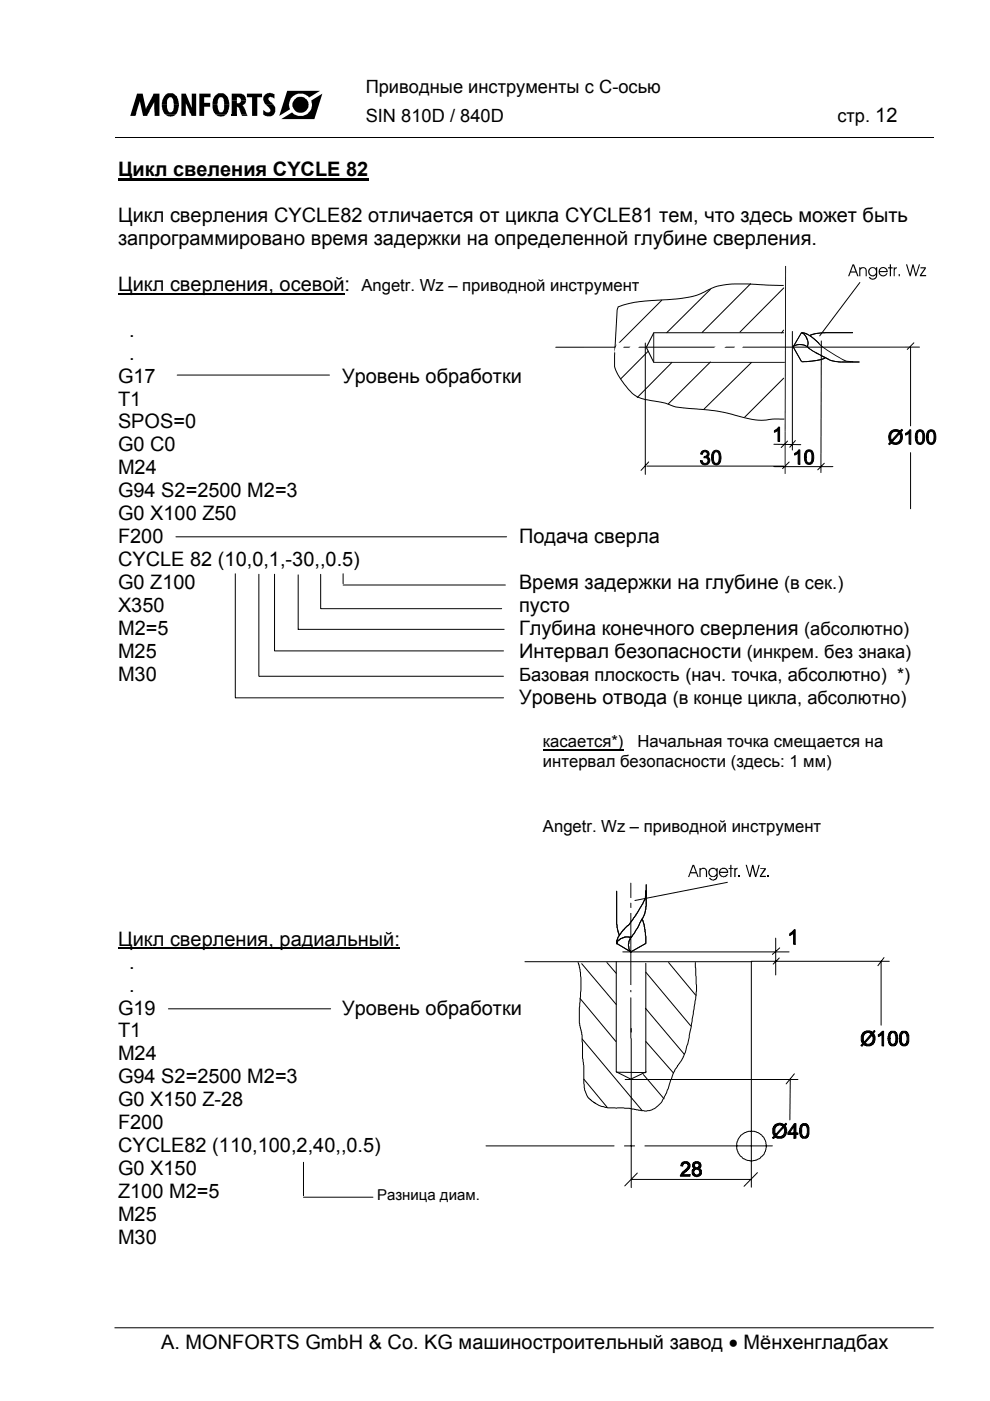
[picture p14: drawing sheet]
<svg xmlns="http://www.w3.org/2000/svg" width="210mm" height="297mm" viewBox="0 0 210 297" stroke-linecap="round" stroke-linejoin="round" font-family="sans-serif">
<defs><g id="words">
<g font-size="4.2">
<text x="25" y="37.3">Цикл свеления CYCLE 82</text>
<text x="25" y="47">Цикл сверления CYCLE82 отличается от цикла CYCLE81 тем, что здесь может быть</text>
<text x="25" y="51.9">запрограммировано время задержки на определенной глубине сверления.</text>
<text x="25" y="61.6">Цикл сверления, осевой:</text>
<text x="27.4" y="71.4">.</text>
<text x="27.4" y="76.2">.</text>
<text x="25" y="81.1">G17</text>
<text x="72.5" y="81.1">Уровень обработки</text>
<text x="25" y="86">T1</text>
<text x="25" y="90.8">SPOS=0</text>
<text x="25" y="95.7">G0 C0</text>
<text x="25" y="100.6">M24</text>
<text x="25" y="105.5">G94 S2=2500 M2=3</text>
<text x="25" y="110.3">G0 X100 Z50</text>
<text x="25" y="115.2">F200</text>
<text x="110" y="115.2">Подача сверла</text>
<text x="25" y="120.1">CYCLE 82 (10,0,1,-30,,0.5)</text>
<text x="25" y="124.9">G0 Z100</text>
<text x="110" y="124.9">Время задержки на глубине (в сек.)</text>
<text x="25" y="129.8">X350</text>
<text x="110" y="129.8">пусто</text>
<text x="25" y="134.7">M2=5</text>
<text x="110" y="134.7">Глубина конечного сверления (абсолютно)</text>
<text x="25" y="139.5">M25</text>
<text x="110" y="139.5">Интервал безопасности (инкрем. без знака)</text>
<text x="25" y="144.4">M30</text>
<text x="110" y="149.3">Уровень отвода (в конце цикла, абсолютно)</text>
<text x="25" y="200.5">Цикл сверления, радиальный:</text>
<text x="27.4" y="205.4">.</text>
<text x="25" y="215.1">G19</text>
<text x="27.4" y="210.2">.</text>
<text x="72.5" y="215.1">Уровень обработки</text>
<text x="25" y="220">T1</text>
<text x="25" y="224.8">M24</text>
<text x="25" y="229.7">G94 S2=2500 M2=3</text>
<text x="25" y="234.6">G0 X150 Z-28</text>
<text x="25" y="239.4">F200</text>
<text x="25" y="244.3">CYCLE82 (110,100,2,40,,0.5)</text>
<text x="25" y="249.2">G0 X150</text>
<text x="25" y="254">Z100 M2=5</text>
<text x="25" y="258.9">M25</text>
<text x="25" y="263.8">M30</text>
<text x="34.2" y="286.1">A. MONFORTS GmbH &amp; Co. KG машиностроительный завод • Мёнхенгладбах</text>
</g>
<g font-size="3.9">
<text x="77.5" y="19.7">Приводные инструменты с C-осью</text>
<text x="77.5" y="25.9">SIN 810D / 840D</text>
<text x="177.5" y="25.9">стр. 12</text>
<text x="110" y="144.4">Базовая плоскость (нач. точка, абсолютно) *)</text>
</g>
<g font-size="3.5">
<text x="76.6" y="61.6">Angetr. Wz – приводной инструмент</text>
<text x="115.1" y="158.5">касается*)</text>
<text x="135.1" y="158.5">Начальная точка смещается на</text>
<text x="115.1" y="162.5">интервал безопасности (здесь: 1 мм)</text>
<text x="115.1" y="176.3">Angetr. Wz – приводной инструмент</text>
</g>
<text font-size="3.2" x="79.9" y="254.5">Разница диам.</text>
</g></defs>
<path d="M24.5 29.1h173.6" fill="none" stroke="#000" stroke-width=".21"/>
<path d="M60.9 19.3h6.9l-8.6 5.3zM59.6 25.3l8.7-5.4-1.6 5.4z" fill="#000"/>
<circle cx="63.7" cy="22.2" r="2.4" fill="#fff"/>
<g fill="#000">
<path d="M29.1 19.9h1.1l.7 3.2 1.6-3.2h1.3v4.7h-1l-.1-3.1-1.5 3.1h-.9l-.6-3.1-1 3.1h-1.1z" fill-rule="evenodd"/>
<path d="M38.5 19.9h.9l1.3 3v-3h.9v4.7h-1l-1.3-3 .1 3h-.9z" fill-rule="evenodd"/>
<path d="M42.3 19.9h2.3v.7h-1.3v1.2h1.3v.8h-1.3v2h-1z" fill-rule="evenodd"/>
<path d="M52.3 19.9h3.3v.7h-1.1v4h-1.1v-4h-1.1z" fill-rule="evenodd"/>
<path d="M35.1 20.1l.6-.3h.9a2.66 2.66 0 0 1 1.4 2.4h-1.1l-.1-.8a.73 .73 0 0 0-.9-.8 1.46 1.46 0 0 0-.5 1.6h-1.1l.2-1.1z" fill-rule="evenodd"/>
<path d="M34.3 22.2h1.1l.1 .9a.73 .73 0 0 0 .8 .7l.5-.5 .1-1.1h1.1l-.2 1.1-.5 .9h-2.3l-.6-1.1z" fill-rule="evenodd"/>
<path d="M35 24.2h2.3a1.54 1.54 0 0 1-2.3 0z" fill-rule="evenodd"/>
<path d="M45.8 20.1l.5-.3 1.2 .1a2.45 2.45 0 0 1 1.1 2.3h-1.1l-.1-1.2-.3-.4h-.5l-.2 .2-.2 .6-.1 .8h-1v-.6a2.08 2.08 0 0 1 .7-1.5z" fill-rule="evenodd"/>
<path d="M45.7 24.2h2.2a1.71 1.71 0 0 1-2.2 0z" fill-rule="evenodd"/>
<path d="M45.1 22.2h1l.3 1.4 .2 .2h.5a1.68 1.68 0 0 0 .4-1.6h1.1l-.2 1.5-.4 .5h-2.3a2.15 2.15 0 0 1-.6-2z" fill-rule="evenodd"/>
<path d="M49.1 19.9h2.1a1.34 1.34 0 0 1 1 1.4h-1.1l-.2-.5-.3-.2h-.4v.7h-1.1z" fill-rule="evenodd"/>
<path d="M49.1 21.3h1.1v.6l.7-.1 .2-.5h1.1l-.2 .6-.6 .5 .4 .5 .5 1.3h-1.1l-.5-1.2-.4-.4-.1 1.6h-1.1z" fill-rule="evenodd"/>
<path d="M51.2 24.2h1.1l.2 .4h-1.2z" fill-rule="evenodd"/>
<path d="M56.4 22.2h1.6l.4 .6v.9l-.7 .9-1.1 .1-.8-.4v-1l.2 .2a.88 .88 0 0 0 1.3 .1l-.2-.7z" fill-rule="evenodd"/>
<path d="M56.2 20.1v-.1a1.36 1.36 0 0 1 1.7-.1h.3v1l-.3-.2a.72 .72 0 0 0-1 .1l.2 .6 .9 .8h-1.6a1.45 1.45 0 0 1-.2-2.1z" fill-rule="evenodd"/>
<circle cx="63.7" cy="22.2" r="1.69"/>
</g>
<g fill="#000">
<path d="M49.1 24.2h1.1v.4h-1.1zM169.8 70.5l.2 .1-1.7 3h-.2zM168.1 73.6l.2-.1 1.7 3.1-.1 .1zM170 76.6l3.1-.3 1.7-.5 .2 .2a13.2 13.2 0 0 1-5 .8zM168.3 73.3l.7-.3h.9l.9 .2 .3 .2-.1 .2a2.3 2.3 0 0 0-2.7 0l-.2-.1zM171.1 73.6l.2-.1a12.1 12.1 0 0 0 4 2.3l.6 .4-.1 .2-3.4-1.8zM171.1 72.2l.2-.1 .1 .4-.1 1.1-.2-.1 .1-.6zM170 70.5l.6 .3 .5 .7 .2 .6-.2 .1a2.29 2.29 0 0 0-1.1-1.5zM173.5 72.9l.2-.1 1.8 1.4 3.4 2-.1 .3-3.4-2.1zM169.8 70.5a3.6 3.6 0 0 1 2.9 1.3l1.1 1-.2 .1-2.1-1.8-.9-.4h-.7zM171.6 71.1a6.9 6.9 0 0 1 3.3-.7v.3a6.9 6.9 0 0 0-3.2 .6zM175.9 76.2l1.2 .3 1.3 .2v.2l-2-.3-.6-.2z"/>
<path d="M178.9 76.2l.5 .3 1.5 .1v.2l-1.6-.2-.5-.1zM174.9 70.4h5.9v.2h-5.9zM178.4 76.6h3.8v.3h-3.8z"/>
</g>
<path d="M194.9 73.6h-77.1M24.3 281.5h173.6" fill="none" stroke="#000" stroke-width=".21"/>
<g fill="#fff">
<path d="M186.4 63.2l.9 .1-.1 1.9-1-.1z"/>
<path d="M184.3 63.4h.9l-.1 1.5-1-.1z"/>
<path d="M168.2 63l1 .2-.4 2-1-.2z"/>
<path d="M166.6 63.2l1 .1-.2 1.6-1-.1z"/>
<path d="M170.1 82.3l.9 .1-.2 3.2-1-.1z"/>
<path d="M167.7 81.9l1 .1-.2 3.8-.9-.1z"/>
<path d="M152.5 81.9l.9 .1-.5 4.4-1-.1z"/>
<path d="M149.7 82.2l.9 .1-.2 3.7h-1z"/>
</g>
<g fill="#000">
<path d="M148.7 95.8a.85 .85 0 0 1 1.3-.3 .85 .85 0 0 1 .1 1.3l-.2 .1a.96 .96 0 0 1 .2 1.6 .96 .96 0 0 1-1.6-.6v-.2h.4a.63 .63 0 0 0 .7 .6 .63 .63 0 0 0 .5-.9 .63 .63 0 0 0-.9-.3l.1-.3a.53 .53 0 0 0 .7-.5 .53 .53 0 0 0-.5-.6 .53 .53 0 0 0-.6 .6h-.4zM151.3 95.7a.97 .97 0 0 1 1.1-.1 .97 .97 0 0 1 .4 1l.1 .7a1.01 1.01 0 0 1-.6 1.1 1.01 1.01 0 0 1-1.2-.2 2.4 2.4 0 0 1 .2-2.5zM151.5 95.9a2.23 2.23 0 0 0 .1 2.3 .81 .81 0 0 0 .9-1v-.5a.65 .65 0 0 0-.2-.7 .65 .65 0 0 0-.8-.1z" fill-rule="evenodd"/>
<path d="M164.2 91.3l.9-.7h.2v3h-.3v-2.4l-.8 .5z" fill-rule="evenodd"/>
<path d="M168.5 96.1l.9-.7h.2v3h-.4v-2.4l-.7 .5zM170.9 95.7a.97 .97 0 0 1 1.1-.2 .97 .97 0 0 1 .5 1v.7a1 1 0 0 1-.9 1.2 1 1 0 0 1-1-1.1v-1zM171.2 95.8a2.26 2.26 0 0 0 .1 2.3 .74 .74 0 0 0 .8-1v-.7a.59 .59 0 0 0-.2-.6 .59 .59 0 0 0-.7 0z" fill-rule="evenodd"/>
<path d="M188.8 91.5a1.5 1.5 0 0 1 2-.1l.4-.4 .2 .2-.4 .4a1.54 1.54 0 0 1 0 2.1 1.54 1.54 0 0 1-2 .2l-.4 .4-.2-.2 .4-.4-.3-.5a1.73 1.73 0 0 1 .3-1.7zM189.1 91.7a1.37 1.37 0 0 0-.2 1.4l.1 .3 1.6-1.7-.7-.3zM190.8 91.9l-1.6 1.7a1.16 1.16 0 0 0 1.5-.1 1.16 1.16 0 0 0 .1-1.5zM192 91.9l.9-.8h.2v3.1h-.4v-2.4l-.7 .4zM194.4 91.4a.97 .97 0 0 1 1.1-.2 .97 .97 0 0 1 .5 1.1v.6a1 1 0 0 1-.8 1.3 1 1 0 0 1-1.1-1.1v-1zM194.7 91.6a2.26 2.26 0 0 0 .1 2.3 .76 .76 0 0 0 .9-1l-.1-1a.53 .53 0 0 0-.3-.4 .53 .53 0 0 0-.6 .1zM196.8 91.4a.97 .97 0 0 1 1.1-.2 .97 .97 0 0 1 .5 1.1v.6a1.02 1.02 0 0 1-.5 1.1 1.02 1.02 0 0 1-1.2-.1 2.58 2.58 0 0 1 .1-2.5zM197 91.7l-.2 1.3a.63 .63 0 0 0 .3 .8 .63 .63 0 0 0 .8-.1l.1-.8v-1a.51 .51 0 0 0-.4-.4 .51 .51 0 0 0-.6 .2z" fill-rule="evenodd"/>
</g>
<g fill="none" stroke="#000" stroke-width=".21">
<path d="M137.4 74.5l-5.8 5.8M140.3 63.6l-9.9 10M142.5 76.8l-7.4 7.5M150.6 61.3l-9.2 9.2M150.6 76.8l-8.9 8.8M159.2 60.2l-10.3 10.3M159.3 76.9l-10 9.8M166.1 60.5h-3.4a32.2 32.2 0 0 0-10.6 .2h-.3a27.8 27.8 0 0 1-5.6 2.3l-4.7 .5a34.6 34.6 0 0 0-10.5 1.6l-.1 .6-.6 9.7v2.3a13.8 13.8 0 0 0 4.8 6.4l1.3 .5a32.7 32.7 0 0 1 7.2 1.7l1.3 .2a49 49 0 0 1 13.7 2.2 12.5 12.5 0 0 0 5.6 .1l2 .1M166.1 70l-.4 .6M166.2 61l-9.3 9.4M148.7 95.8a.85 .85 0 0 1 1.3-.3 .85 .85 0 0 1 .1 1.3l-.2 .1a.96 .96 0 0 1 .2 1.6 .96 .96 0 0 1-1.6-.6v-.2h.4a.63 .63 0 0 0 .7 .6 .63 .63 0 0 0 .5-.9 .63 .63 0 0 0-.9-.3l.1-.3a.53 .53 0 0 0 .7-.5 .53 .53 0 0 0-.5-.6 .53 .53 0 0 0-.6 .6h-.4zM151.3 95.7a.97 .97 0 0 1 1.1-.1 .97 .97 0 0 1 .4 1l.1 .7a1.01 1.01 0 0 1-.6 1.1 1.01 1.01 0 0 1-1.2-.2 2.4 2.4 0 0 1 .2-2.5z"/>
<path d="M151.5 95.9a.65 .65 0 0 1 .8 .1 .65 .65 0 0 1 .2 .7l-.1 .7a.62 .62 0 0 1-.4 .8 .62 .62 0 0 1-.7-.7v-1zM164.2 91.3l.9-.7h.2v3h-.3v-2.4l-.8 .5zM166.2 80.2l-8.3 8.2M168.5 96.1l.9-.7h.2v3h-.4v-2.4l-.7 .5zM170.9 95.7a.97 .97 0 0 1 1.1-.2 .97 .97 0 0 1 .5 1v.7a1 1 0 0 1-.9 1.2 1 1 0 0 1-1-1.1v-1zM171.2 95.8a.64 .64 0 0 1 .8 .1 .64 .64 0 0 1 .1 .7v.7a.61 .61 0 0 1-.5 .8 .61 .61 0 0 1-.6-.7v-1zM188.8 91.5a1.5 1.5 0 0 1 2-.1l.4-.4 .2 .2-.4 .4a1.54 1.54 0 0 1 0 2.1 1.54 1.54 0 0 1-2 .2l-.4 .4-.2-.2 .4-.4-.3-.5a1.73 1.73 0 0 1 .3-1.7zM189.1 91.7l.8-.3 .7 .3-1.6 1.7-.1-.4a1.33 1.33 0 0 1 .2-1.3zM190.8 91.9a1.18 1.18 0 0 1-.1 1.5 1.18 1.18 0 0 1-1.5 .2zM192 91.9l.9-.8h.2v3.1h-.4v-2.4l-.7 .4zM194.4 91.4a.97 .97 0 0 1 1.1-.2 .97 .97 0 0 1 .5 1.1v.6a1 1 0 0 1-.8 1.3 1 1 0 0 1-1.1-1.1v-1zM194.6 91.7a.63 .63 0 0 1 .8-.1 .63 .63 0 0 1 .3 .7l-.1 .7a.64 .64 0 0 1-.5 .9 .64 .64 0 0 1-.6-.9z"/>
<path d="M196.8 91.4a.97 .97 0 0 1 1.1-.2 .97 .97 0 0 1 .5 1.1v.6a1.02 1.02 0 0 1-.5 1.1 1.02 1.02 0 0 1-1.2-.1 2.58 2.58 0 0 1 .1-2.5zM197 91.7a.63 .63 0 0 1 .8-.1 .63 .63 0 0 1 .2 .7v.9a.6 .6 0 0 1-.6 .7 .6 .6 0 0 1-.6-.7v-.7z"/>
</g>
<g fill="#000">
<path d="M138.5 70.5l.2 .1-1.6 3.1h-.2zM138.5 70.5h.2l-.1 6.4zM136.9 73.7l.2-.1 1.6 3.2h-.1zM138.5 70.4h27.7v.3h-27.6l.1-.2zM138.6 76.7h27.8v.2h-27.8zM169.8 70.5l.2 .1-1.7 3h-.2zM168.1 73.6l.2-.1 1.7 3.1-.1 .1zM170 76.6l3.1-.3 1.7-.5 .2 .2a13.2 13.2 0 0 1-5 .8zM168.3 73.3l.7-.3h.9l.9 .2 .3 .2-.1 .2a2.3 2.3 0 0 0-2.7 0l-.2-.1zM171.1 73.6l.2-.1a12.1 12.1 0 0 0 4 2.3l.6 .4-.1 .2-3.4-1.8zM171.1 72.2l.2-.1 .1 .4-.1 1.1-.2-.1 .1-.6zM170 70.5l.6 .3 .5 .7 .2 .6-.2 .1a2.29 2.29 0 0 0-1.1-1.5z"/>
<path d="M169.8 70.5a3.6 3.6 0 0 1 2.9 1.3l1.1 1-.2 .1-2.1-1.8-.9-.4h-.7zM171.6 71.1a6.9 6.9 0 0 1 3.3-.7v.3a6.9 6.9 0 0 0-3.2 .6zM175.9 76.2l1.2 .3 1.3 .2v.2l-2-.3-.6-.2zM174.9 70.4h5.9v.2h-5.9zM178.4 76.6h3.8v.3h-3.8zM166.4 91.5h.2v9h-.2z"/>
</g>
<path d="M166.5 56.4v35.1" fill="none" stroke="#000" stroke-width=".3"/>
<g fill="#fff">
<path d="M156.1 72.8l1.5 .5-.7 1.8-1.5-.6z"/>
<path d="M152.8 72.2l1.2 1.1-1.5 1.7-1.2-1z"/>
<path d="M134.4 72.3l1.3 .9-1.5 2.2-1.3-.8z"/>
<path d="M130.9 72.5l1.5 .5-.7 2.1-1.5-.4z"/>
</g>
<g fill="none" stroke="#000" stroke-width=".21">
<path d="M182.3 59.9l-8.5 11.3M37.6 79.5h32.2M136.8 72.7v27.9M168 70.3v25.1M174.1 72.3v27.9M193.1 73.6v16.7M193.8 72.7l-1.4 1.4M137.1 98.8h29.1M137.5 97.9l-1.6 1.8M164.1 94.2l5.7 .1M164.1 98.9h12.5M167 93.5l-1.4 1.4"/>
<path d="M167.3 98l-1.4 1.4M168.6 93.4l-1.2 1.4M174.8 98.2l-1.4 1.4M193.1 96v11.9M37.3 113.8h70.1M49.9 121.6v26.2M54.9 121.8v21.6M58.2 121.8v16.2M58.3 138h48.5M63.2 121.9v11.5h43.7M68 121.8v7.3h38.4M72.7 124h34.4"/>
<path d="M72.7 121.6v2.2M49.9 148h56.9M55 143.4h51.7"/>
</g>
<g fill="#000">
<path d="M180.8 56h.3l.9 2.6h-.2l-.3-.8h-1.1l-.3 .8h-.3zM180.9 56.3l-.5 1.3h1zM182.2 56.7h.2v.2a.78 .78 0 0 1 .8-.3 .78 .78 0 0 1 .6 .6v1.4h-.3v-1.3a.57 .57 0 0 0-.5-.4 .57 .57 0 0 0-.6 .4v1.3h-.2zM184.3 56.9l.4-.2 .4-.1 .6 .4v-.3h.3v1.7a.95 .95 0 0 1-1.4 .8l-.4-.5 .3 .1a.68 .68 0 0 0 .9 .2 .68 .68 0 0 0 .3-.8 .96 .96 0 0 1-1.4 .1 .96 .96 0 0 1 0-1.4zM184.3 57.6a.76 .76 0 0 0 1.5 0 .76 .76 0 0 0-1.5 0zM186.6 56.9a.99 .99 0 0 1 1.1-.2 .99 .99 0 0 1 .5 1h-1.7a.71 .71 0 0 0 .6 .7 .71 .71 0 0 0 .8-.4h.3a.99 .99 0 0 1-1.5 .5 .99 .99 0 0 1-.1-1.6zM186.8 57l-.3 .5h1.5a.74 .74 0 0 0-1.2-.5zM188.7 56h.2v.7h.4v.2h-.4v1.7h-.2v-1.7h-.4v-.2h.4zM189.5 56.7h.2v.2l.4-.3v.3l-.2 .1-.2 .3v1.3h-.2zM190.5 58.1h.3v.5h-.3zM192.1 56h.2l.7 2.1 .5-2.1h.2l.5 2.1 .6-2.1h.3l-.8 2.6h-.2l-.5-2.1-.5 2.1h-.2z" fill-rule="evenodd"/>
<path d="M195.2 56.7h1.1v.2l-1 1.4h1.1v.3h-1.4v-.3l1-1.4h-.8z" fill-rule="evenodd"/>
</g>
<path d="M25 38h53.1" fill="none" stroke="#000" stroke-width=".44"/>
<path d="M25 62.2h48.1M25 201.1h59.8" fill="none" stroke="#000" stroke-width=".32"/>
<path d="M115.1 159h17.1" fill="none" stroke="#000" stroke-width=".25"/>
<g fill="#fff">
<path d="M155.6 213.6l3.2 .2-.1 1-3.1-.3z" fill-rule="evenodd"/>
<path d="M155.2 215.8l3.7 .2-.1 .9-3.6-.1z" fill-rule="evenodd"/>
<path d="M155.3 230.5l4.1 .6-.1 .9-4.1-.5z" fill-rule="evenodd"/>
<path d="M155.5 233.2l3.7 .3-.1 .9-3.7-.3z" fill-rule="evenodd"/>
<path d="M155.6 213.6l3.2 .2-.1 1-3.1-.3z" fill-rule="evenodd"/>
<path d="M155.2 215.8l3.7 .2-.1 .9-3.6-.1z" fill-rule="evenodd"/>
<path d="M155.3 230.5l4.1 .6-.1 .9-4.1-.5z" fill-rule="evenodd"/>
<path d="M155.5 233.2l3.7 .3-.1 .9-3.7-.3z" fill-rule="evenodd"/>
</g>
<path d="M130.7 189v7l.3 1.4 .3 .9M133.7 198.9l-.3 .5a2.48 2.48 0 0 0 .1 2.1l.3 .3M133.8 198.8l-.4-.2h-.9l-1.2 .6-.6 .7M133.8 187.2v32.9M136.2 195l.4 1.1 .2 1 .1 2.8M136.9 188.9l-.1 1.6-.6 1.2-2.7 4.2-1.4 1.3-1 1.4-.4 .8v.7M137 187.6v4.5l-.2 1.5-1.7 3.2-1.3 1.9M35.7 213.9h34.4M128.7 204.1l2 2.3M130.7 200l3.1 1.8 3.1-1.8" fill="none" stroke="#000" stroke-width=".21"/>
<g fill="#fff">
<path d="M133.1 190.3l1.9 .2-.1 1-1.9-.2z"/>
<path d="M133.2 192.5l1.4 .1-.1 1-1.4-.1z"/>
<path d="M133 208.7l2 .4-.2 1-2-.4z"/>
<path d="M133.1 210.3l1.5 .2-.1 1-1.6-.2z"/>
<path d="M152.4 206.8l3.3 .4-.1 .9-3.3-.3z"/>
<path d="M152 209.2l3.9 .2v1l-3.9-.2z"/>
<path d="M152.1 224.7l4.4 .6-.1 .9-4.5-.5z"/>
<path d="M152.3 227.5l3.8 .3v1l-3.8-.3z"/>
</g>
<path d="M130.7 189v7l.3 1.4 .3 .9M133.7 198.9l-.3 .5a2.48 2.48 0 0 0 .1 2.1l.3 .3M133.8 198.8l-.4-.2h-.9l-1.2 .6-.6 .7M136.2 195l.4 1.1 .2 1 .1 2.8M136.9 188.9l-.1 1.6-.6 1.2-2.7 4.2-1.4 1.3-1 1.4-.4 .8v.7M137 187.6v4.5l-.2 1.5-1.7 3.2-1.3 1.9M130.7 200l3.1 1.8 3.1-1.8M130.7 227.2l3.1 1.6 3.2-1.6" fill="none" stroke="#000" stroke-width=".21"/>
<g fill="#fff">
<path d="M133.1 190.3l1.9 .2-.1 1-1.9-.2z"/>
<path d="M133.2 192.5l1.4 .1-.1 1-1.4-.1z"/>
<path d="M133 208.7l2 .4-.2 1-2-.4z"/>
<path d="M133.1 210.3l1.5 .2-.1 1-1.6-.2z"/>
<path d="M152.4 206.8l3.3 .4-.1 .9-3.3-.3z"/>
<path d="M152 209.2l3.9 .2v1l-3.9-.2z"/>
<path d="M152.1 224.7l4.4 .6-.1 .9-4.5-.5z"/>
<path d="M152.3 227.5l3.8 .3v1l-3.8-.3z"/>
</g>
<g fill="none" stroke="#000" stroke-width=".21">
<path d="M122.6 204.1l.4 1.4 .2 1.7v2.9l-.4 3.6v3.2l.6 2.5 .1 5 .3 1.5v3.8a4.9 4.9 0 0 0 1.1 3.1l.7 .7a7.8 7.8 0 0 0 3.2 1.4h3.4l1.9 .2a8.1 8.1 0 0 0 4.1 .2l.5-.2a8.7 8.7 0 0 0 3-4.3l.1-.5a13 13 0 0 1 2.8-5.6l.1-.2a18.9 18.9 0 0 0 1.6-5.8l1.2-6.9a26.9 26.9 0 0 0-.1-6.7v-1M123 211.7l7.6 9.1M123.3 204.3l7.4 8.7M130.7 203.9v23.3M132 201.8h35.3M136.8 213.8l8.3 9.7M136.9 204.2v23.2l-6.2-.1M136.9 206.1l9.6 11.4M141.8 204.1l5.7 6.9M182.9 219.1l.8-.5h.7l.5 .3 .5-.4 .1 .2-.3 .4 .3 .7v.7l-.5 1-.5 .2h-.9l-.5-.3-.3 .4-.3-.1 .5-.5-.4-.5v-1zM183.6 219l.7-.1 .5 .3-1.6 1.8-.2-.3v-1.1zM184.9 219.4l.2 .4-.2 1.2-.5 .4h-.7l-.3-.2z"/>
<path d="M186.2 219.4l.4-.2 .5-.5h.2v3h-.3v-2.3l-.7 .4zM188.6 219l.3-.3h.9l.4 .5 .2 1.1-.2 .9-.4 .5h-.8l-.5-.5a2.64 2.64 0 0 1 .1-2.1zM189 219a.58 .58 0 0 1 .6 0 .58 .58 0 0 1 .2 .6v1.5l-.6 .4-.5-.5v-1.6zM191.1 218.7h1l.3 .2 .3 .5v1.5l-.3 .6-.4 .2h-.6l-.5-.4a2.79 2.79 0 0 1-.1-2zM191.2 219.2l.6-.3 .4 .5 .1 1.3-.1 .5-.2 .1a.42 .42 0 0 1-.7 0l-.2-1.1zM123.4 220.3l12.8 15.2M123.8 228.8l5 6M132.5 228.9h36.7M136.4 227.8l4.4 5.2M136.9 220.8l5.9 6.7M164.2 238.6l.3-.3a1.89 1.89 0 0 1 1.7 .2l.4-.4 .2 .2-.4 .4 .4 .7v.7l-.4 .8-.6 .4h-1l-.4-.2-.4 .3-.2-.2 .4-.4-.3-.5v-1.1zM164.4 239a1.1 1.1 0 0 1 1.6-.3l-1.5 1.8-.2-.2z"/>
<path d="M166.2 239l.1 1.1-.2 .6-.4 .3-1-.1-.1-.2zM168.3 238.8v1.4h-.9zM168.4 238.2h.4v2h.4v.3h-.4v.8h-.5v-.8h-1.3v-.3zM169.7 238.7l.5-.5h.7l.4 .3 .2 .5v1.5l-.2 .5-.4 .3h-.8l-.4-.4a3.8 3.8 0 0 1 0-2.2zM170.2 238.6h.6l.3 .3 .1 1.5-.3 .5a.43 .43 0 0 1-.7 0l-.2-.4v-1.5zM144.5 246.6l.5-.3h.7l.5 .4 .1 .7-.2 .4-1.3 1.2h1.5v.4h-2l.4-.9 .5-.3 .7-.8-.1-.7-.8-.1-.2 .3v.3h-.5zM146.9 246.6l.5-.3h.6l.5 .2 .1 .8-.4 .5h.2l.3 .4v.7l-.4 .4a1.08 1.08 0 0 1-1.2 0l-.4-.4v-.8l.6-.3-.5-.5zM147.4 246.6h.6l.2 .2v.5l-.2 .3-.6-.1a.64 .64 0 0 1 0-.9z"/>
<circle cx="147.7" cy="248.6" r=".63"/>
</g>
<g fill="#000">
<path d="M183.1 218.8l.6-.2h.7l.6 .3 .4-.4 .1 .2-.3 .4 .3 .7v.7l-.5 1-.5 .2h-.9l-.5-.3-.3 .4-.3-.1 .5-.5-.4-.5v-1zM183.6 219l-.6 .6v1.1l.2 .3 1.6-1.8-.5-.3zM184.9 219.4l-1.5 1.8 .3 .2h.7l.5-.4 .2-.5v-.7z" fill-rule="evenodd"/>
<path d="M164.2 238.6l.3-.3a1.89 1.89 0 0 1 1.7 .2l.4-.4 .2 .2-.4 .4 .4 .7v.7l-.4 .8-.6 .4h-1l-.4-.2-.4 .3-.2-.2 .4-.4-.3-.5v-1zM164.6 238.7l-.3 .6v1l.2 .2 1.5-1.7-.2-.1a.97 .97 0 0 0-1.2 0zM166.2 239l-1.6 1.7 .1 .2 1 .1 .4-.3 .2-.6z" fill-rule="evenodd"/>
<path d="M169.7 238.7l.5-.5h.7l.4 .3 .2 .5v1.5l-.2 .5-.4 .3h-.8l-.4-.4a3.8 3.8 0 0 1 0-2.2zM170.2 238.6l-.2 .4 .1 1.7a.6 .6 0 0 0 .8 .2l.3-.5-.1-1.5-.3-.3z" fill-rule="evenodd"/>
<path d="M186.2 219.4l.4-.2 .5-.5h.2v3h-.3v-2.3l-.7 .4z" fill-rule="evenodd"/>
<path d="M188.6 219l.3-.3h.9l.4 .5 .2 .9-.1 .9-.5 .7h-.8l-.4-.3a1.93 1.93 0 0 1-.2-1.7zM189 219l-.3 .4v1.6l.5 .5 .6-.4v-1.5a.58 .58 0 0 0-.2-.6 .58 .58 0 0 0-.6 0z" fill-rule="evenodd"/>
<path d="M191.1 218.7h1l.3 .2 .3 .5v1.5l-.3 .6-.4 .2h-.6l-.5-.4a2.79 2.79 0 0 1-.1-2zM191.4 219l-.3 .4v.7l.2 1.2a.42 .42 0 0 0 .7 0l.3-.6v-1l-.3-.7z" fill-rule="evenodd"/>
<path d="M144.5 246.6l.5-.3h.7l.5 .4 .1 .7-.2 .4-1.3 1.2h1.5v.4h-2l.3-.8 1.3-1.2-.1-.7-.8-.1-.2 .3v.3h-.5z" fill-rule="evenodd"/>
<path d="M146.9 246.6l.5-.3h.6l.5 .2 .1 .8-.4 .5h.2l.3 .4v.7l-.4 .4a1.15 1.15 0 0 1-1.2 0l-.4-.4v-.8l.6-.3-.5-.5zM147.4 246.6v.1a.47 .47 0 0 0 .1 .8h.5l.2-.2v-.5l-.2-.2zM147.1 248.6a.65 .65 0 0 0 1.3 0 .65 .65 0 0 0-1.3 0z" fill-rule="evenodd"/>
<path d="M168.4 238.2h.4v2h.4v.3h-.4v.8h-.5v-.8h-1.3v-.3zM168.3 238.8l-.9 1.4h.9z" fill-rule="evenodd"/>
</g>
<g fill="#fff">
<path d="M133.7 233.5l.8 .8-.4 .6-.9-.9z"/>
<path d="M133.6 243.6l1 1.1-.5 .5-1-1z"/>
</g>
<g fill="none" stroke="#000" stroke-width=".21">
<path d="M133.8 218.1v.7M159.3 204v47.7M133.8 220.2v31.6M103 243h60.8"/>
<circle cx="159.3" cy="243" r="3.1"/>
</g>
<g fill="#fff">
<path d="M130.4 241.1l2.1 .1-.3 3.6h-2.1z"/>
<path d="M134.6 241.4h2.1v3.7h-2.1z"/>
</g>
<g fill="none" stroke="#000" stroke-width=".21">
<path d="M154.2 187.1l-19.6 3.8M164.5 198.9v7.8M167.5 197.9l.3-.1 .6-.7h.2v3.1h-.3v-2.4l-.8 .5zM111.3 203.9h48.1M159.3 203.8h29.3M165.2 203.1l-1.3 1.3M165.3 201l-1.5 1.4M186.8 203.8v13.6M187.4 203l-1.3 1.7M167.6 228.8l-.1 8.6M168.4 227.7l-1.7 2.1M64.3 246.4v7.1"/>
<path d="M64.3 253.8h14.8M133.9 250.1h25.4M135.1 248.7l-2.6 2.7M160.6 248.6l-2.8 2.9"/>
</g>
<g fill="#000">
<path d="M146.8 183.4h.4l.9 2.5h-.2l-.3-.7h-1.2l-.3 .7h-.2zM147 183.6l-.5 1.3h1z" fill-rule="evenodd"/>
<path d="M148.3 184.1h.2v.1l.4-.2h.5l.4 .3 .1 1.6h-.2v-1.3l-.3-.4h-.6l-.3 .3v1.4h-.2z" fill-rule="evenodd"/>
<path d="M150.3 184.3l.6-.3h.6l.4 .3v-.2h.3v1.8l-.4 .6a1.05 1.05 0 0 1-1.2 0l-.3-.4h.3l.4 .4h.4l.4-.4 .1-.5-.3 .3h-1l-.4-.6v-.6zM150.6 184.4a.86 .86 0 0 0 .4 1.3l.4 .1 .4-.4 .1-.7-.4-.5h-.6z" fill-rule="evenodd"/>
<path d="M152.7 184.2l.4-.2h.6l.5 .3 .2 .8h-1.7l.1 .3 .4 .4h.4l.5-.4h.3l-.5 .5a.75 .75 0 0 1-1.1-.1l-.4-.5v-.6zM152.8 184.5l-.1 .3h1.4v-.3l-.4-.3h-.6z" fill-rule="evenodd"/>
<path d="M154.8 183.4h.3v.7h.4v.1h-.4v1.7h-.3v-1.7h-.3v-.1h.3z" fill-rule="evenodd"/>
<path d="M155.7 184.1h.3v.1l.4-.2v.2l-.4 .3v1.4h-.3z" fill-rule="evenodd"/>
<path d="M158.1 183.4h.2l.7 2.1 .5-2.1h.2l.6 2.1 .5-2.1h.3l-.8 2.5h-.2l-.5-2-.5 2h-.2z" fill-rule="evenodd"/>
<path d="M161.2 184.1h1.2v.2l-1 1.4h1v.2h-1.3v-.2l1-1.5h-.9z" fill-rule="evenodd"/>
<path d="M167.5 197.9l.3-.1 .6-.7h.2v3.1h-.3v-2.4l-.8 .5z" fill-rule="evenodd"/>
</g>
<path d="M156.5 185.5h.2v.4h-.2zM162.8 185.5h.2v.4h-.2z" fill="#000"/>
<use href="#words"/>
</svg>
